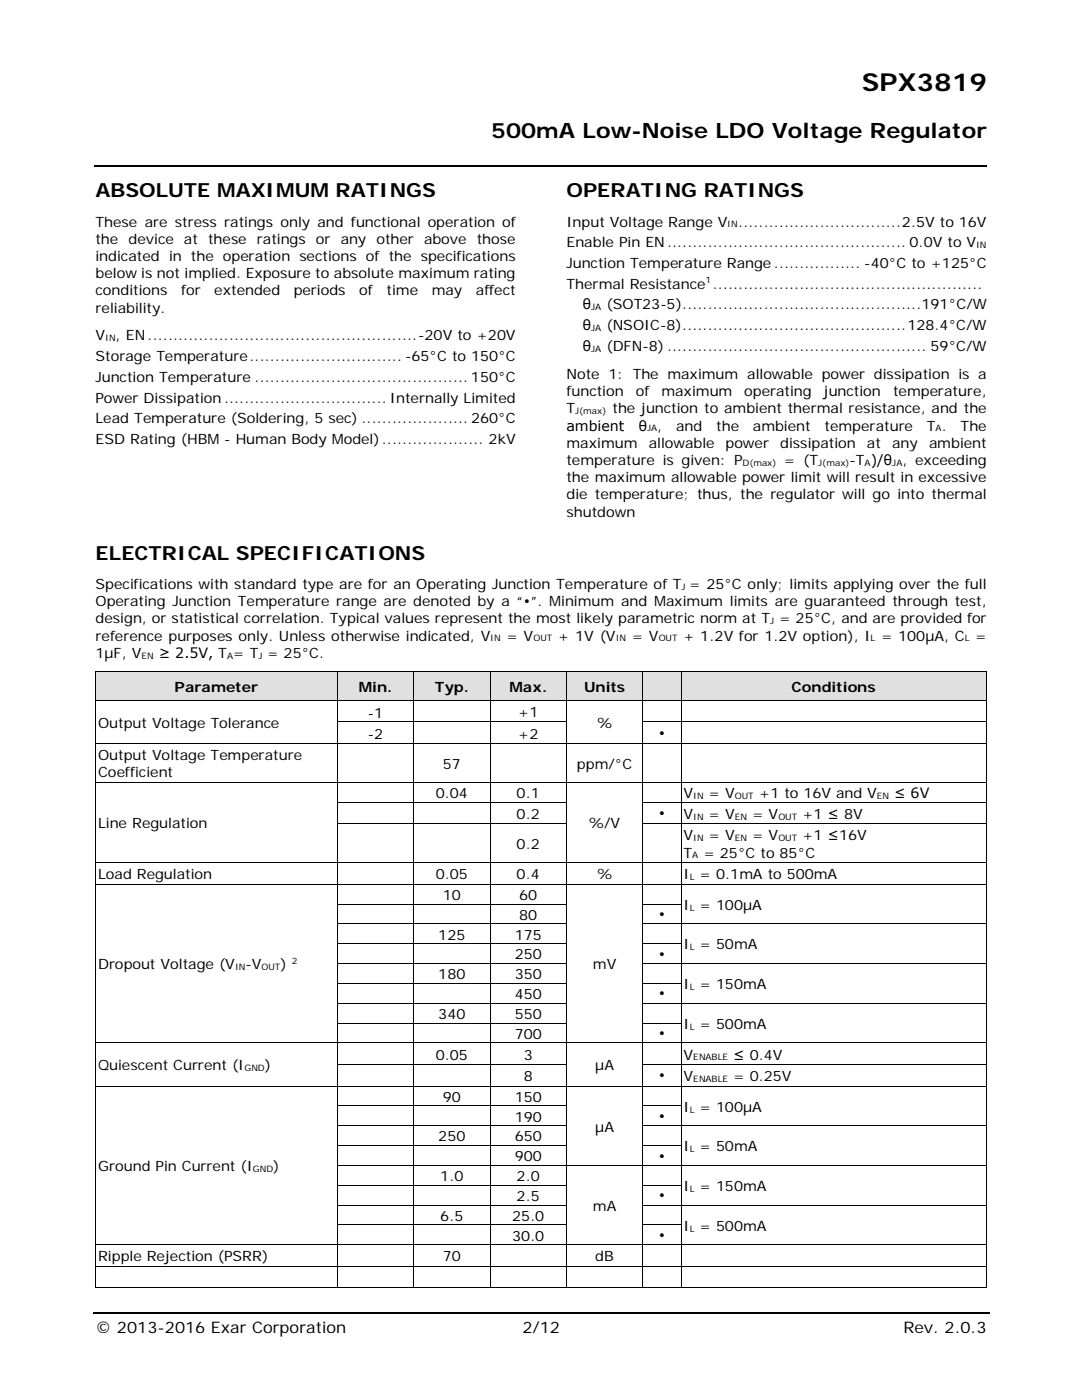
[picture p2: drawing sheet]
<svg xmlns="http://www.w3.org/2000/svg" width="216mm" height="279mm" viewBox="0 0 216 279" stroke-linecap="round" stroke-linejoin="round" font-family="sans-serif">
<defs><g id="words">
<text font-size="5" x="172" y="18.2">SPX3819</text>
<text font-size="4.2" x="98" y="27.5">500mA Low-Noise LDO Voltage Regulator</text>
<g font-size="3.9">
<text x="19" y="39.4">ABSOLUTE MAXIMUM RATINGS</text>
<text x="113" y="39.4">OPERATING RATINGS</text>
<text x="19" y="111.7">ELECTRICAL SPECIFICATIONS</text>
</g>
<g font-size="3.2">
<text x="19" y="266.1">© 2013-2016 Exar Corporation</text>
<text x="104.2" y="266.1">2/12</text>
<text x="180.3" y="266.1">Rev. 2.0.3</text>
</g>
<g font-size="2.8">
<text x="19" y="45.3">These are stress ratings only and functional operation of</text>
<text x="113" y="45.2">Input Voltage Range V</text>
<text x="147.3" y="45.2">................................2.5V to 16V</text>
<text x="19" y="48.7">the</text>
<text x="19" y="52.1">indicated in the operation sections of the specifications</text>
<text x="25.7" y="48.7">device</text>
<text x="36.7" y="48.7">at</text>
<text x="41.5" y="48.7">these</text>
<text x="51.2" y="48.7">ratings</text>
<text x="63" y="48.7">or</text>
<text x="68" y="48.7">any</text>
<text x="75.1" y="48.7">other</text>
<text x="84.6" y="48.7">above</text>
<text x="95.1" y="48.7">those</text>
<text x="113" y="53.5">Junction Temperature Range ................. -40°C to +125°C</text>
<text x="113" y="49.4">Enable Pin EN............................................... 0.0V to V</text>
<text x="19" y="55.5">below is not implied. Exposure to absolute maximum rating</text>
<text x="19" y="59">conditions</text>
<text x="36.2" y="59">for</text>
<text x="42.8" y="59">extended</text>
<text x="58.6" y="59">periods</text>
<text x="71.7" y="59">of</text>
<text x="77.1" y="59">time</text>
<text x="86.1" y="59">may</text>
<text x="95" y="59">affect</text>
<text x="113" y="57.6">Thermal Resistance .....................................................</text>
<text x="19" y="62.4">reliability.</text>
<text x="116.2" y="61.8">θ</text>
<text x="116.2" y="65.9">θ</text>
<text x="121" y="61.8">(SOT23-5)...............................................191°C/W</text>
<text x="121" y="65.9">(NSOIC-8)............................................128.4°C/W</text>
<text x="19" y="67.9">V</text>
<text x="23.1" y="67.9">, EN.....................................................-20V to +20V</text>
<text x="116.2" y="70.1">θ</text>
<text x="121" y="70.1">(DFN-8) ................................................... 59°C/W</text>
<text x="19" y="76.2">Junction Temperature .......................................... 150°C</text>
<text x="19.1" y="72.1">Storage Temperature.............................. -65°C to 150°C</text>
<text x="113" y="75.6">Note 1: The maximum allowable power dissipation is a</text>
<text x="19" y="80.4">Power Dissipation ................................ Internally Limited</text>
<text x="113" y="79.1">function</text>
<text x="113" y="82.5">T</text>
<text x="122.2" y="82.5">the junction to ambient thermal resistance, and the</text>
<text x="126.9" y="79.1">of</text>
<text x="132" y="79.1">maximum</text>
<text x="148.5" y="79.1">operating</text>
<text x="164.4" y="79.1">junction</text>
<text x="178.2" y="79.1">temperature,</text>
<text x="19.1" y="88.6">ESD Rating (HBM - Human Body Model).................... 2kV</text>
<text x="19.1" y="84.5">Lead Temperature (Soldering, 5 sec) ..................... 260°C</text>
<text x="113" y="85.9">ambient</text>
<text x="113" y="89.4">maximum</text>
<text x="127.4" y="85.9">θ</text>
<text x="129.5" y="89.4">allowable</text>
<text x="131.1" y="85.9">,</text>
<text x="134.9" y="85.9">and</text>
<text x="142.9" y="85.9">the</text>
<text x="144.8" y="89.4">power</text>
<text x="150.2" y="85.9">ambient</text>
<text x="155.7" y="89.4">dissipation</text>
<text x="164.6" y="85.9">temperature</text>
<text x="173" y="89.4">at</text>
<text x="178" y="89.4">any</text>
<text x="185" y="85.9">T .</text>
<text x="185.4" y="89.4">ambient</text>
<text x="191.7" y="85.9">The</text>
<text x="113" y="92.8">temperature is given: P</text>
<text x="156.4" y="92.8">= (T</text>
<text x="169.5" y="92.8">-T )/θ</text>
<text x="180.1" y="92.8">, exceeding</text>
<text x="113" y="96.2">the maximum allowable power limit will result in excessive</text>
<text x="113" y="99.7">die temperature; thus, the regulator will go into thermal</text>
<text x="113" y="103.1">shutdown</text>
<text x="19" y="117.6">Specifications with standard type are for an Operating Junction Temperature of T = 25°C only; limits applying over the full</text>
<text x="19.1" y="121">Operating Junction Temperature range are denoted by a “•”. Minimum and Maximum limits are guaranteed through test,</text>
<text x="19.1" y="124.4">design, or statistical correlation. Typical values represent the most likely parametric norm at T = 25°C, and are provided for</text>
<text x="19" y="127.8">reference purposes only. Unless otherwise indicated, V</text>
<text x="19" y="131.3">1µF, V</text>
<text x="31.7" y="131.3">≥ 2.5V, T = T = 25°C.</text>
<text x="101" y="127.8">= V</text>
<text x="111.3" y="127.8">+ 1V (V</text>
<text x="126.1" y="127.8">= V</text>
<text x="136.3" y="127.8">+ 1.2V for 1.2V option), I</text>
<text x="175.8" y="127.8">= 100µA, C</text>
<text x="194.6" y="127.8">=</text>
<text x="34.8" y="138">Parameter</text>
<text x="71.6" y="138">Min.</text>
<text x="73.4" y="143.3">-1</text>
<text x="86.8" y="138">Typ.</text>
<text x="101.7" y="138">Max.</text>
<text x="103.3" y="143.1">+1</text>
<text x="116.5" y="138">Units</text>
<text x="157.9" y="138">Conditions</text>
<text x="19.6" y="145.2">Output Voltage Tolerance</text>
<text x="73.4" y="147.6">-2</text>
<text x="103.3" y="147.4">+2</text>
<text x="119.1" y="145.2">%</text>
<text x="131.3" y="147.2">•</text>
<text x="19.6" y="151.7">Output Voltage Temperature</text>
<text x="19.6" y="155.2">Coefficient</text>
<text x="88.3" y="153.4">57</text>
<text x="115.1" y="153.4">ppm/°C</text>
<text x="87" y="159.3">0.04</text>
<text x="103.1" y="159.3">0.1</text>
<text x="136.4" y="159.3">V</text>
<text x="141.4" y="159.3">= V</text>
<text x="151.4" y="159.3">+1 to 16V and V</text>
<text x="178.4" y="159.3">≤ 6V</text>
<text x="19.6" y="165.3">Line Regulation</text>
<text x="103.1" y="163.4">0.2</text>
<text x="117.5" y="165.3">%/V</text>
<text x="131.3" y="163.2">•</text>
<text x="136.4" y="163.4">V</text>
<text x="136.4" y="167.7">V</text>
<text x="141.4" y="163.4">= V</text>
<text x="141.4" y="167.7">= V</text>
<text x="150.1" y="163.4">= V</text>
<text x="150.1" y="167.7">= V</text>
<text x="160.1" y="163.4">+1 ≤ 8V</text>
<text x="160.1" y="167.7">+1 ≤16V</text>
<text x="103.1" y="169.4">0.2</text>
<text x="136.4" y="171.2">T</text>
<text x="140.4" y="171.2">= 25°C to 85°C</text>
<text x="19.6" y="175.4">Load Regulation</text>
<text x="87" y="175.5">0.05</text>
<text x="88.3" y="179.6">10</text>
<text x="103.1" y="175.5">0.4</text>
<text x="103.6" y="179.6">60</text>
<text x="119.1" y="175.5">%</text>
<text x="136.4" y="175.4">I = 0.1mA to 500mA</text>
<text x="103.6" y="183.6">80</text>
<text x="131.3" y="183.4">•</text>
<text x="136.4" y="181.6">I = 100µA</text>
<text x="87.5" y="187.5">125</text>
<text x="102.7" y="187.5">175</text>
<text x="102.7" y="191.5">250</text>
<text x="131.3" y="191.3">•</text>
<text x="136.4" y="189.5">I = 50mA</text>
<text x="19.6" y="193.4">Dropout Voltage (V</text>
<text x="49" y="193.4">-V</text>
<text x="56" y="193.4">)</text>
<text x="87.5" y="195.5">180</text>
<text x="102.7" y="195.5">350</text>
<text x="118.3" y="193.5">mV</text>
<text x="136.4" y="197.4">I = 150mA</text>
<text x="87.5" y="203.4">340</text>
<text x="102.7" y="199.4">450</text>
<text x="102.7" y="203.4">550</text>
<text x="131.3" y="199.2">•</text>
<text x="102.7" y="207.3">700</text>
<text x="131.3" y="207.1">•</text>
<text x="136.4" y="205.3">I = 500mA</text>
<text x="19.6" y="213.6">Quiescent Current (I</text>
<text x="52.8" y="213.6">)</text>
<text x="87" y="211.5">0.05</text>
<text x="104.5" y="211.5">3</text>
<text x="104.5" y="215.8">8</text>
<text x="118.8" y="213.6">µA</text>
<text x="131.3" y="215.6">•</text>
<text x="136.4" y="211.5">V</text>
<text x="136.4" y="215.7">V</text>
<text x="146.3" y="215.7">= 0.25V</text>
<text x="146.3" y="211.5">≤ 0.4V</text>
<text x="88.3" y="219.9">90</text>
<text x="102.7" y="219.9">150</text>
<text x="136.4" y="221.9">I = 100µA</text>
<text x="87.5" y="227.8">250</text>
<text x="102.7" y="223.9">190</text>
<text x="102.7" y="227.8">650</text>
<text x="118.8" y="225.8">µA</text>
<text x="131.3" y="223.7">•</text>
<text x="19.6" y="233.7">Ground Pin Current (I</text>
<text x="54.5" y="233.7">)</text>
<text x="102.7" y="231.8">900</text>
<text x="131.3" y="231.6">•</text>
<text x="136.4" y="229.8">I = 50mA</text>
<text x="87.8" y="235.7">1.0</text>
<text x="103.1" y="235.7">2.0</text>
<text x="103.1" y="239.7">2.5</text>
<text x="131.3" y="239.5">•</text>
<text x="136.4" y="237.7">I = 150mA</text>
<text x="87.8" y="243.7">6.5</text>
<text x="102.2" y="243.7">25.0</text>
<text x="118.3" y="241.7">mA</text>
<text x="136.4" y="245.6">I = 500mA</text>
<text x="19.6" y="251.7">Ripple Rejection (PSRR)</text>
<text x="88.3" y="251.8">70</text>
<text x="102.2" y="247.6">30.0</text>
<text x="118.8" y="251.8">dB</text>
<text x="131.3" y="247.4">•</text>
</g>
<g font-size="1.8">
<text x="145.1" y="45.4">IN</text>
<text x="194.8" y="49.5">IN</text>
<text x="140.8" y="56.6">1</text>
<text x="118" y="61.9">JA</text>
<text x="21" y="68.1">IN</text>
<text x="118" y="66.1">JA</text>
<text x="118" y="70.2">JA</text>
<text x="114.8" y="82.7">J(max)</text>
<text x="129.1" y="86.1">JA</text>
<text x="186.7" y="86.1">A</text>
<text x="148.2" y="93">D(max)</text>
<text x="163.3" y="93">J(max)</text>
<text x="172.5" y="93">A</text>
<text x="178.1" y="93">JA</text>
<text x="136" y="117.7">J</text>
<text x="153.7" y="124.6">J</text>
<text x="28.2" y="131.4">EN</text>
<text x="45.3" y="131.4">A</text>
<text x="51.6" y="131.4">J</text>
<text x="97.8" y="128">IN</text>
<text x="106.4" y="128">OUT</text>
<text x="122.9" y="128">IN</text>
<text x="131.4" y="128">OUT</text>
<text x="173.7" y="128">L</text>
<text x="192.5" y="128">L</text>
<text x="138.3" y="159.4">IN</text>
<text x="146.6" y="159.4">OUT</text>
<text x="175" y="159.4">EN</text>
<text x="138.3" y="163.6">IN</text>
<text x="138.3" y="167.9">IN</text>
<text x="146.6" y="163.6">EN</text>
<text x="146.6" y="167.9">EN</text>
<text x="155.3" y="163.6">OUT</text>
<text x="155.3" y="167.9">OUT</text>
<text x="138.1" y="171.3">A</text>
<text x="137.6" y="175.6">L</text>
<text x="137.6" y="181.7">L</text>
<text x="137.6" y="189.7">L</text>
<text x="46.9" y="193.6">IN</text>
<text x="52.2" y="193.6">OUT</text>
<text x="58.2" y="192.4">2</text>
<text x="137.6" y="197.6">L</text>
<text x="137.6" y="205.5">L</text>
<text x="48.8" y="213.7">GND</text>
<text x="138.3" y="211.6">ENABLE</text>
<text x="138.3" y="215.9">ENABLE</text>
<text x="137.6" y="222">L</text>
<text x="50.5" y="233.9">GND</text>
<text x="137.6" y="230">L</text>
<text x="137.6" y="237.9">L</text>
<text x="137.6" y="245.8">L</text>
</g>
</g></defs>
<path d="M18.8 33.2h40M58.8 33.2h138M18.5 262h178.9" fill="none" stroke="#000" stroke-width=".34"/>
<path d="M58.5 33h.3v.4h-.3z" fill="#000"/>
<g fill="#e0e0e0">
<path d="M19.1 134.1h48.1v5.6h-48.1z" fill-rule="evenodd"/>
<path d="M67.4 134.1h15.1v5.6h-15.1z" fill-rule="evenodd"/>
<path d="M82.6 134.1h15.1v5.6h-15.1z" fill-rule="evenodd"/>
<path d="M97.9 134.1h15v5.6h-15z" fill-rule="evenodd"/>
<path d="M113.1 134.1h15.1v5.6h-15.1z" fill-rule="evenodd"/>
<path d="M128.4 134.1h7.4v5.6h-7.4z" fill-rule="evenodd"/>
<path d="M136 134.1h60.8v5.6h-60.8z" fill-rule="evenodd"/>
</g>
<g fill="#e0e0e0">
<path d="M19.6 134.1h47.2v5.6h-47.2z"/>
<path d="M67.8 134.1h14.2v5.6h-14.2z"/>
<path d="M83.1 134.1h14.2v5.6h-14.2z"/>
<path d="M98.3 134.1h14.2v5.6h-14.2z"/>
<path d="M113.5 134.1h14.3v5.6h-14.3z"/>
<path d="M128.8 134.1h6.6v5.6h-6.6z"/>
<path d="M136.4 134.1h59.9v5.6h-59.9z"/>
</g>
<g fill="#000">
<path d="M19 133.9h.1v.2h-.1zM19 139.7h.1v.1h-.1zM67.2 133.9h.2v.2h-.2zM67.2 139.7h.2v.1h-.2zM82.5 133.9h.1v.2h-.1zM82.5 139.7h.1v.1h-.1zM97.7 133.9h.2v.2h-.2zM97.7 139.7h.2v.1h-.2zM112.9 133.9h.2v.2h-.2zM112.9 139.7h.2v.1h-.2zM128.2 133.9h.2v.2h-.2zM128.2 139.7h.2v.1h-.2z"/>
<path d="M135.8 133.9h.2v.2h-.2zM135.8 139.7h.2v.1h-.2zM196.8 133.9h.1v.2h-.1zM196.8 139.7h.1v.1h-.1zM19 144h.1v.1h-.1zM19 148.3h.1v.2h-.1zM19 156h.1v.2h-.1zM67.2 144h.2v.1h-.2zM67.2 148.3h.2v.2h-.2zM67.2 156h.2v.2h-.2zM82.5 144h.1v.1h-.1zM82.5 148.3h.1v.2h-.1z"/>
<path d="M82.5 156h.1v.2h-.1zM97.7 144h.2v.1h-.2zM97.7 148.3h.2v.2h-.2zM97.7 156h.2v.2h-.2zM112.9 144h.2v.1h-.2zM112.9 148.3h.2v.2h-.2zM112.9 156h.2v.2h-.2zM128.2 144h.2v.1h-.2zM128.2 148.3h.2v.2h-.2zM128.2 156h.2v.2h-.2zM135.8 144h.2v.1h-.2zM135.8 148.3h.2v.2h-.2z"/>
<path d="M135.8 156h.2v.2h-.2zM196.8 144h.1v.1h-.1zM196.8 148.3h.1v.2h-.1zM196.8 156h.1v.2h-.1zM19 160h.1v.2h-.1zM19 164.3h.1v.2h-.1zM19 172h.1v.2h-.1zM19 176.4h.1v.1h-.1zM67.2 160h.2v.2h-.2zM67.2 164.3h.2v.2h-.2zM67.2 172h.2v.2h-.2zM67.2 176.4h.2v.1h-.2z"/>
<path d="M82.5 160h.1v.2h-.1zM82.5 164.3h.1v.2h-.1zM82.5 172h.1v.2h-.1zM82.5 176.4h.1v.1h-.1zM97.7 160h.2v.2h-.2zM97.7 164.3h.2v.2h-.2zM97.7 172h.2v.2h-.2zM97.7 176.4h.2v.1h-.2zM112.9 160h.2v.2h-.2zM112.9 164.3h.2v.2h-.2zM112.9 172h.2v.2h-.2zM112.9 176.4h.2v.1h-.2z"/>
<path d="M128.2 160h.2v.2h-.2zM128.2 164.3h.2v.2h-.2zM128.2 172h.2v.2h-.2zM128.2 176.4h.2v.1h-.2zM135.8 160h.2v.2h-.2zM135.8 164.3h.2v.2h-.2zM135.8 172h.2v.2h-.2zM135.8 176.4h.2v.1h-.2zM196.8 160h.1v.2h-.1zM196.8 164.3h.1v.2h-.1zM196.8 172h.1v.2h-.1zM196.8 176.4h.1v.1h-.1z"/>
<path d="M19 180.3h.1v.2h-.1zM19 184.3h.1v.1h-.1zM19 188.3h.1v.1h-.1zM19 192.2h.1v.2h-.1zM19 196.2h.1v.1h-.1zM67.2 180.3h.2v.2h-.2zM67.2 184.3h.2v.1h-.2zM67.2 188.3h.2v.1h-.2zM67.2 192.2h.2v.2h-.2zM67.2 196.2h.2v.1h-.2zM82.5 180.3h.1v.2h-.1zM82.5 184.3h.1v.1h-.1z"/>
<path d="M82.5 188.3h.1v.1h-.1zM82.5 192.2h.1v.2h-.1zM82.5 196.2h.1v.1h-.1zM97.7 180.3h.2v.2h-.2zM97.7 184.3h.2v.1h-.2zM97.7 188.3h.2v.1h-.2zM97.7 192.2h.2v.2h-.2zM97.7 196.2h.2v.1h-.2zM112.9 180.3h.2v.2h-.2zM112.9 184.3h.2v.1h-.2zM112.9 188.3h.2v.1h-.2zM112.9 192.2h.2v.2h-.2z"/>
<path d="M112.9 196.2h.2v.1h-.2zM128.2 180.3h.2v.2h-.2zM128.2 184.3h.2v.1h-.2zM128.2 188.3h.2v.1h-.2zM128.2 192.2h.2v.2h-.2zM128.2 196.2h.2v.1h-.2zM135.8 180.3h.2v.2h-.2zM135.8 184.3h.2v.1h-.2zM135.8 188.3h.2v.1h-.2zM135.8 192.2h.2v.2h-.2zM135.8 196.2h.2v.1h-.2zM196.8 180.3h.1v.2h-.1z"/>
<path d="M196.8 184.3h.1v.1h-.1zM196.8 188.3h.1v.1h-.1zM196.8 192.2h.1v.2h-.1zM196.8 196.2h.1v.1h-.1zM19 200.1h.1v.2h-.1zM19 204.1h.1v.2h-.1zM19 208h.1v.2h-.1zM19 212.3h.1v.2h-.1zM19 216.7h.1v.1h-.1zM67.2 200.1h.2v.2h-.2zM67.2 204.1h.2v.2h-.2zM67.2 208h.2v.2h-.2z"/>
<path d="M67.2 212.3h.2v.2h-.2zM67.2 216.7h.2v.1h-.2zM82.5 200.1h.1v.2h-.1zM82.5 204.1h.1v.2h-.1zM82.5 208h.1v.2h-.1zM82.5 212.3h.1v.2h-.1zM82.5 216.7h.1v.1h-.1zM97.7 200.1h.2v.2h-.2zM97.7 204.1h.2v.2h-.2zM97.7 208h.2v.2h-.2zM97.7 212.3h.2v.2h-.2zM97.7 216.7h.2v.1h-.2z"/>
<path d="M112.9 200.1h.2v.2h-.2zM112.9 204.1h.2v.2h-.2zM112.9 208h.2v.2h-.2zM112.9 212.3h.2v.2h-.2zM112.9 216.7h.2v.1h-.2zM128.2 200.1h.2v.2h-.2zM128.2 204.1h.2v.2h-.2zM128.2 208h.2v.2h-.2zM128.2 212.3h.2v.2h-.2zM128.2 216.7h.2v.1h-.2zM135.8 200.1h.2v.2h-.2zM135.8 204.1h.2v.2h-.2z"/>
<path d="M135.8 208h.2v.2h-.2zM135.8 212.3h.2v.2h-.2zM135.8 216.7h.2v.1h-.2zM196.8 200.1h.1v.2h-.1zM196.8 204.1h.1v.2h-.1zM196.8 208h.1v.2h-.1zM196.8 212.3h.1v.2h-.1zM196.8 216.7h.1v.1h-.1zM19 220.6h.1v.2h-.1zM19 224.6h.1v.1h-.1zM19 228.6h.1v.1h-.1zM19 232.5h.1v.2h-.1z"/>
<path d="M19 236.5h.1v.1h-.1zM67.2 220.6h.2v.2h-.2zM67.2 224.6h.2v.1h-.2zM67.2 228.6h.2v.1h-.2zM67.2 232.5h.2v.2h-.2zM67.2 236.5h.2v.1h-.2zM82.5 220.6h.1v.2h-.1zM82.5 224.6h.1v.1h-.1zM82.5 228.6h.1v.1h-.1zM82.5 232.5h.1v.2h-.1zM82.5 236.5h.1v.1h-.1zM97.7 220.6h.2v.2h-.2z"/>
<path d="M97.7 224.6h.2v.1h-.2zM97.7 228.6h.2v.1h-.2zM97.7 232.5h.2v.2h-.2zM97.7 236.5h.2v.1h-.2zM112.9 220.6h.2v.2h-.2zM112.9 224.6h.2v.1h-.2zM112.9 228.6h.2v.1h-.2zM112.9 232.5h.2v.2h-.2zM112.9 236.5h.2v.1h-.2zM128.2 220.6h.2v.2h-.2zM128.2 224.6h.2v.1h-.2zM128.2 228.6h.2v.1h-.2z"/>
<path d="M128.2 232.5h.2v.2h-.2zM128.2 236.5h.2v.1h-.2zM135.8 220.6h.2v.2h-.2zM135.8 224.6h.2v.1h-.2zM135.8 228.6h.2v.1h-.2zM135.8 232.5h.2v.2h-.2zM135.8 236.5h.2v.1h-.2zM196.8 220.6h.1v.2h-.1zM196.8 224.6h.1v.1h-.1zM196.8 228.6h.1v.1h-.1zM196.8 232.5h.1v.2h-.1zM196.8 236.5h.1v.1h-.1z"/>
<path d="M19 240.4h.1v.2h-.1zM19 244.4h.1v.2h-.1zM19 248.3h.1v.2h-.1zM19 252.6h.1v.2h-.1zM19 257h.1v.1h-.1zM67.2 240.4h.2v.2h-.2zM67.2 244.4h.2v.2h-.2zM67.2 248.3h.2v.2h-.2zM67.2 252.6h.2v.2h-.2zM67.2 257h.2v.1h-.2zM82.5 240.4h.1v.2h-.1zM82.5 244.4h.1v.2h-.1z"/>
<path d="M82.5 248.3h.1v.2h-.1zM82.5 252.6h.1v.2h-.1zM82.5 257h.1v.1h-.1zM97.7 240.4h.2v.2h-.2zM97.7 244.4h.2v.2h-.2zM97.7 248.3h.2v.2h-.2zM97.7 252.6h.2v.2h-.2zM97.7 257h.2v.1h-.2zM112.9 240.4h.2v.2h-.2zM112.9 244.4h.2v.2h-.2zM112.9 248.3h.2v.2h-.2zM112.9 252.6h.2v.2h-.2z"/>
<path d="M112.9 257h.2v.1h-.2zM128.2 240.4h.2v.2h-.2zM128.2 244.4h.2v.2h-.2zM128.2 248.3h.2v.2h-.2zM128.2 252.6h.2v.2h-.2zM128.2 257h.2v.1h-.2zM135.8 240.4h.2v.2h-.2zM135.8 244.4h.2v.2h-.2zM135.8 248.3h.2v.2h-.2zM135.8 252.6h.2v.2h-.2zM135.8 257h.2v.1h-.2zM196.8 240.4h.1v.2h-.1z"/>
<path d="M196.8 244.4h.1v.2h-.1zM196.8 248.3h.1v.2h-.1zM196.8 252.6h.1v.2h-.1zM196.8 257h.1v.1h-.1z"/>
</g>
<g fill="none" stroke="#000" stroke-width=".2">
<path d="M19.1 134.1v5.6M19.1 139.8v4.2M19.1 134h48.1M19.1 139.7h48.1M67.3 134.1v5.6M67.3 139.8v4.2M67.4 134h15.1M67.4 139.7h15.1M82.6 134.1v5.6M82.6 139.8v4.2M82.6 134h15.1M82.6 139.7h15.1"/>
<path d="M97.8 134.1v5.6M97.8 139.8v4.2M97.9 134h15M97.9 139.7h15M113 134.1v5.6M113 139.8v4.2M113.1 134h15.1M113.1 139.7h15.1M128.3 134.1v5.6M128.3 139.8v4.2M128.4 134h7.4M128.4 139.7h7.4"/>
<path d="M135.9 134.1v5.6M135.9 139.8v4.2M136 134h60.8M136 139.7h60.8M196.9 134.1v5.6M196.9 139.8v4.2M19.1 144.1v4.2M19.1 148.5v7.5M19.1 156.2v3.8M19.1 148.4h48.1M19.1 156.1h48.1M67.3 144.1v4.2"/>
<path d="M67.3 148.5v7.5M67.3 156.2v3.8M67.4 144.1h15.1M67.4 148.4h15.1M67.4 156.1h15.1M82.6 144.1v4.2M82.6 148.5v7.5M82.6 156.2v3.8M82.6 144.1h15.1M82.6 148.4h15.1M82.6 156.1h15.1M97.8 144.1v4.2"/>
<path d="M97.8 148.5v7.5M97.8 156.2v3.8M97.9 144.1h15M97.9 148.4h15M97.9 156.1h15M113 144.1v4.2M113 148.5v7.5M113 156.2v3.8M113.1 148.4h15.1M113.1 156.1h15.1M128.3 144.1v4.2M128.3 148.5v7.5"/>
<path d="M128.3 156.2v3.8M128.4 144.1h7.4M128.4 148.4h7.4M128.4 156.1h7.4M135.9 144.1v4.2M135.9 148.5v7.5M135.9 156.2v3.8M136 144.1h60.8M136 148.4h60.8M136 156.1h60.8M196.9 144.1v4.2M196.9 148.5v7.5"/>
<path d="M196.9 156.2v3.8M19.1 160.2v4.1M19.1 164.5v7.5M19.1 172.2v4.2M19.1 176.5v3.8M19.1 172.1h48.1M19.1 176.4h48.1M67.3 160.2v4.1M67.3 164.5v7.5M67.3 172.2v4.2M67.3 176.5v3.8M67.4 160.1h15.1"/>
<path d="M67.4 164.4h15.1M67.4 172.1h15.1M67.4 176.4h15.1M82.6 160.2v4.1M82.6 164.5v7.5M82.6 172.2v4.2M82.6 176.5v3.8M82.6 160.1h15.1M82.6 164.4h15.1M82.6 172.1h15.1M82.6 176.4h15.1M97.8 160.2v4.1"/>
<path d="M97.8 164.5v7.5M97.8 172.2v4.2M97.8 176.5v3.8M97.9 160.1h15M97.9 164.4h15M97.9 172.1h15M97.9 176.4h15M113 160.2v4.1M113 164.5v7.5M113 172.2v4.2M113 176.5v3.8M113.1 172.1h15.1"/>
<path d="M113.1 176.4h15.1M128.3 160.2v4.1M128.3 164.5v7.5M128.3 172.2v4.2M128.3 176.5v3.8M128.4 160.1h7.4M128.4 164.4h7.4M128.4 172.1h7.4M128.4 176.4h7.4M135.9 160.2v4.1M135.9 164.5v7.5M135.9 172.2v4.2"/>
<path d="M135.9 176.5v3.8M136 160.1h60.8M136 164.4h60.8M136 172.1h60.8M136 176.4h60.8M196.9 160.2v4.1M196.9 164.5v7.5M196.9 172.2v4.2M196.9 176.5v3.8M19.1 180.5v3.8M19.1 184.4v3.9M19.1 188.4v3.8"/>
<path d="M19.1 192.4v3.8M19.1 196.3v3.8M67.3 180.5v3.8M67.3 184.4v3.9M67.3 188.4v3.8M67.3 192.4v3.8M67.3 196.3v3.8M67.4 180.4h15.1M67.4 184.4h15.1M67.4 188.3h15.1M67.4 192.3h15.1M67.4 196.3h15.1"/>
<path d="M82.6 180.5v3.8M82.6 184.4v3.9M82.6 188.4v3.8M82.6 192.4v3.8M82.6 196.3v3.8M82.6 180.4h15.1M82.6 184.4h15.1M82.6 188.3h15.1M82.6 192.3h15.1M82.6 196.3h15.1M97.8 180.5v3.8M97.8 184.4v3.9"/>
<path d="M97.8 188.4v3.8M97.8 192.4v3.8M97.8 196.3v3.8M97.9 180.4h15M97.9 184.4h15M97.9 188.3h15M97.9 192.3h15M97.9 196.3h15M113 180.5v3.8M113 184.4v3.9M113 188.4v3.8M113 192.4v3.8"/>
<path d="M113 196.3v3.8M128.3 180.5v3.8M128.3 184.4v3.9M128.3 188.4v3.8M128.3 192.4v3.8M128.3 196.3v3.8M128.4 180.4h7.4M128.4 184.4h7.4M128.4 188.3h7.4M128.4 192.3h7.4M128.4 196.3h7.4M135.9 180.5v3.8"/>
<path d="M135.9 184.4v3.9M135.9 188.4v3.8M135.9 192.4v3.8M135.9 196.3v3.8M136 184.4h60.8M136 192.3h60.8M196.9 180.5v3.8M196.9 184.4v3.9M196.9 188.4v3.8M196.9 192.4v3.8M196.9 196.3v3.8M19.1 200.3v3.8"/>
<path d="M19.1 204.3v3.7M19.1 208.2v4.1M19.1 212.5v4.2M19.1 216.8v3.8M19.1 208.1h48.1M19.1 216.7h48.1M67.3 200.3v3.8M67.3 204.3v3.7M67.3 208.2v4.1M67.3 212.5v4.2M67.3 216.8v3.8M67.4 200.2h15.1"/>
<path d="M67.4 204.2h15.1M67.4 208.1h15.1M67.4 212.4h15.1M67.4 216.7h15.1M82.6 200.3v3.8M82.6 204.3v3.7M82.6 208.2v4.1M82.6 212.5v4.2M82.6 216.8v3.8M82.6 200.2h15.1M82.6 204.2h15.1M82.6 208.1h15.1"/>
<path d="M82.6 212.4h15.1M82.6 216.7h15.1M97.8 200.3v3.8M97.8 204.3v3.7M97.8 208.2v4.1M97.8 212.5v4.2M97.8 216.8v3.8M97.9 200.2h15M97.9 204.2h15M97.9 208.1h15M97.9 212.4h15M97.9 216.7h15"/>
<path d="M113 200.3v3.8M113 204.3v3.7M113 208.2v4.1M113 212.5v4.2M113 216.8v3.8M113.1 208.1h15.1M113.1 216.7h15.1M128.3 200.3v3.8M128.3 204.3v3.7M128.3 208.2v4.1M128.3 212.5v4.2M128.3 216.8v3.8"/>
<path d="M128.4 200.2h7.4M128.4 204.2h7.4M128.4 208.1h7.4M128.4 212.4h7.4M128.4 216.7h7.4M135.9 200.3v3.8M135.9 204.3v3.7M135.9 208.2v4.1M135.9 212.5v4.2M135.9 216.8v3.8M136 200.2h60.8M136 208.1h60.8"/>
<path d="M136 212.4h60.8M136 216.7h60.8M196.9 200.3v3.8M196.9 204.3v3.7M196.9 208.2v4.1M196.9 212.5v4.2M196.9 216.8v3.8M19.1 220.8v3.8M19.1 224.7v3.9M19.1 228.7v3.8M19.1 232.7v3.8M19.1 236.6v3.8"/>
<path d="M67.3 220.8v3.8M67.3 224.7v3.9M67.3 228.7v3.8M67.3 232.7v3.8M67.3 236.6v3.8M67.4 220.7h15.1M67.4 224.7h15.1M67.4 228.6h15.1M67.4 232.6h15.1M67.4 236.6h15.1M82.6 220.8v3.8M82.6 224.7v3.9"/>
<path d="M82.6 228.7v3.8M82.6 232.7v3.8M82.6 236.6v3.8M82.6 220.7h15.1M82.6 224.7h15.1M82.6 228.6h15.1M82.6 232.6h15.1M82.6 236.6h15.1M97.8 220.8v3.8M97.8 224.7v3.9M97.8 228.7v3.8M97.8 232.7v3.8"/>
<path d="M97.8 236.6v3.8M97.9 220.7h15M97.9 224.7h15M97.9 228.6h15M97.9 232.6h15M97.9 236.6h15M113 220.8v3.8M113 224.7v3.9M113 228.7v3.8M113 232.7v3.8M113 236.6v3.8M113.1 232.6h15.1"/>
<path d="M128.3 220.8v3.8M128.3 224.7v3.9M128.3 228.7v3.8M128.3 232.7v3.8M128.3 236.6v3.8M128.4 220.7h7.4M128.4 224.7h7.4M128.4 228.6h7.4M128.4 232.6h7.4M128.4 236.6h7.4M135.9 220.8v3.8M135.9 224.7v3.9"/>
<path d="M135.9 228.7v3.8M135.9 232.7v3.8M135.9 236.6v3.8M136 224.7h60.8M136 232.6h60.8M196.9 220.8v3.8M196.9 224.7v3.9M196.9 228.7v3.8M196.9 232.7v3.8M196.9 236.6v3.8M19.1 240.6v3.8M19.1 244.6v3.7"/>
<path d="M19.1 248.5v4.1M19.1 252.8v4.2M19.1 248.4h48.1M19.1 252.7h48.1M19.1 257h48.1M67.3 240.6v3.8M67.3 244.6v3.7M67.3 248.5v4.1M67.3 252.8v4.2M67.4 240.5h15.1M67.4 244.5h15.1M67.4 248.4h15.1"/>
<path d="M67.4 252.7h15.1M67.4 257h15.1M82.6 240.6v3.8M82.6 244.6v3.7M82.6 248.5v4.1M82.6 252.8v4.2M82.6 240.5h15.1M82.6 244.5h15.1M82.6 248.4h15.1M82.6 252.7h15.1M82.6 257h15.1M97.8 240.6v3.8"/>
<path d="M97.8 244.6v3.7M97.8 248.5v4.1M97.8 252.8v4.2M97.9 240.5h15M97.9 244.5h15M97.9 248.4h15M97.9 252.7h15M97.9 257h15M113 240.6v3.8M113 244.6v3.7M113 248.5v4.1M113 252.8v4.2"/>
<path d="M113.1 248.4h15.1M113.1 252.7h15.1M113.1 257h15.1M128.3 240.6v3.8M128.3 244.6v3.7M128.3 248.5v4.1M128.3 252.8v4.2M128.4 240.5h7.4M128.4 244.5h7.4M128.4 248.4h7.4M128.4 252.7h7.4M128.4 257h7.4"/>
<path d="M135.9 240.6v3.8M135.9 244.6v3.7M135.9 248.5v4.1M135.9 252.8v4.2M136 240.5h60.8M136 248.4h60.8M136 252.7h60.8M136 257h60.8M196.9 240.6v3.8M196.9 244.6v3.7M196.9 248.5v4.1M196.9 252.8v4.2"/>
</g>
<use href="#words"/>
</svg>
